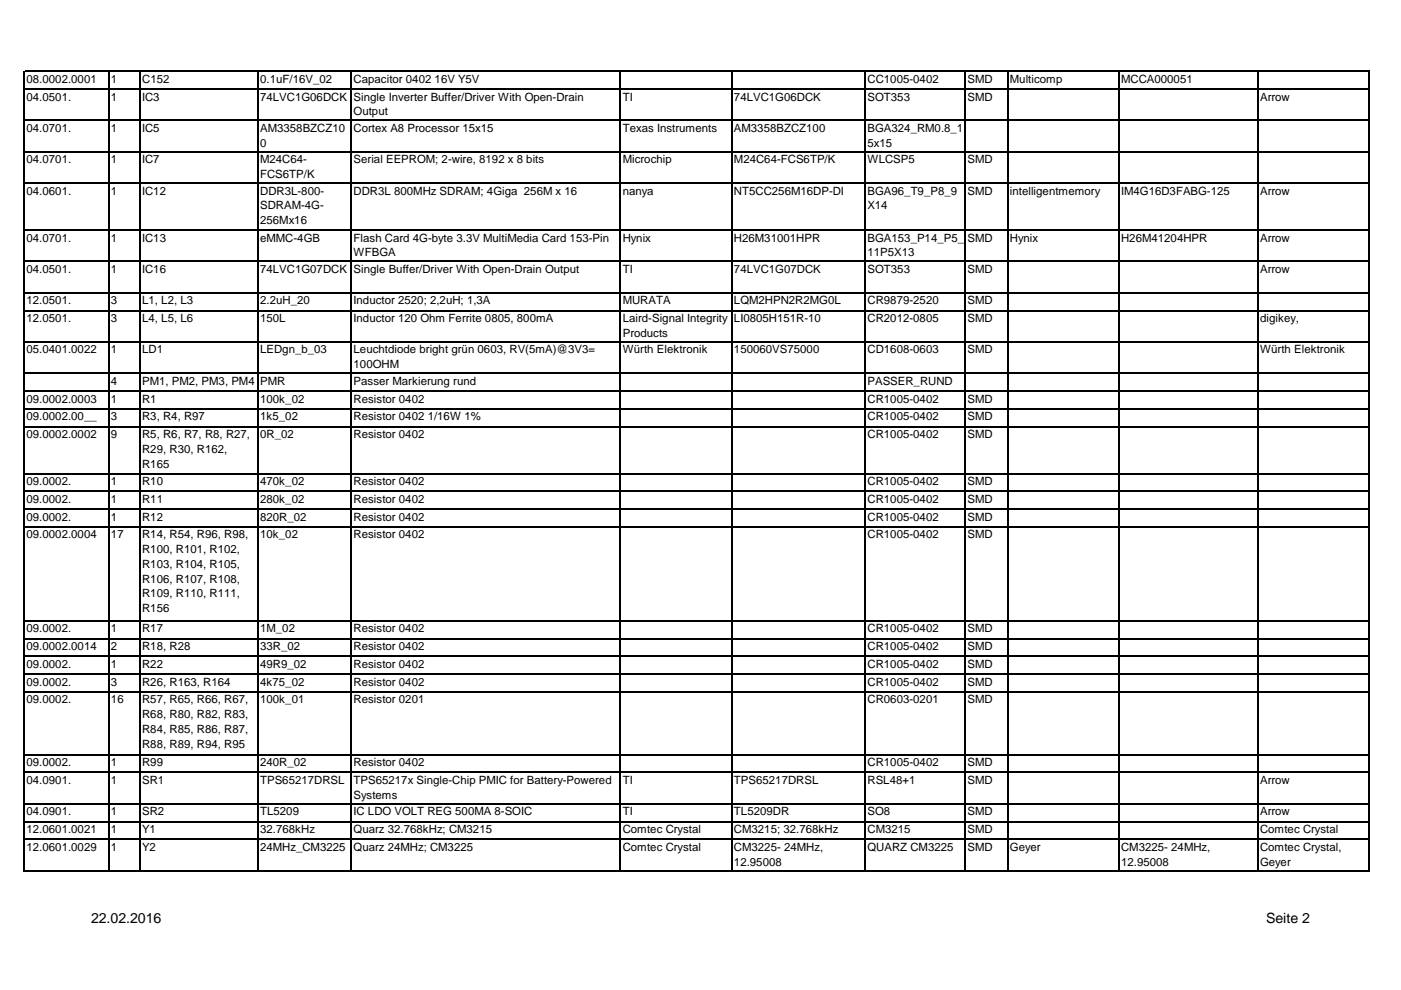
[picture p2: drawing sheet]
<svg xmlns="http://www.w3.org/2000/svg" width="297mm" height="210mm" viewBox="0 0 297 210" stroke-linecap="round" stroke-linejoin="round" font-family="sans-serif">
<defs><g id="words">
<g font-size="3">
<text x="19.3" y="195.6">22.02.2016</text>
<text x="268.4" y="195.6">Seite 2</text>
</g>
<g font-size="2.4">
<text x="5.6" y="17.6">08.0002.0001</text>
<text x="23.5" y="17.6">1</text>
<text x="30.1" y="17.6">C152</text>
<text x="55.2" y="17.6">0.1uF/16V_02</text>
<text x="75" y="17.6">Capacitor 0402 16V Y5V</text>
<text x="183.9" y="17.6">CC1005-0402</text>
<text x="205.1" y="17.6">SMD</text>
<text x="214.1" y="17.6">Multicomp</text>
<text x="237.7" y="17.6">MCCA000051</text>
<text x="5.6" y="21.3">04.0501.</text>
<text x="23.5" y="21.3">1</text>
<text x="30.1" y="21.3">IC3</text>
<text x="55.2" y="21.3">74LVC1G06DCK Single Inverter Buffer/Driver With Open-Drain</text>
<text x="132" y="21.3">TI</text>
<text x="155.6" y="21.3">74LVC1G06DCK</text>
<text x="183.9" y="21.3">SOT353</text>
<text x="205.1" y="21.3">SMD</text>
<text x="267.2" y="21.3">Arrow</text>
<text x="5.6" y="28">04.0701.</text>
<text x="23.5" y="28">1</text>
<text x="30.1" y="28">IC5</text>
<text x="55.2" y="28">AM3358BZCZ10</text>
<text x="75" y="28">Cortex A8 Processor 15x15</text>
<text x="75" y="24.5">Output</text>
<text x="132" y="28">Texas Instruments</text>
<text x="155.6" y="28">AM3358BZCZ100</text>
<text x="183.9" y="28">BGA324_RM0.8_1</text>
<text x="5.6" y="34.6">04.0701.</text>
<text x="23.5" y="34.6">1</text>
<text x="30.1" y="34.6">IC7</text>
<text x="55.2" y="31.1">0</text>
<text x="55.2" y="34.6">M24C64-</text>
<text x="75" y="34.6">Serial EEPROM; 2-wire, 8192 x 8 bits</text>
<text x="132" y="34.6">Microchip</text>
<text x="155.6" y="34.6">M24C64-FCS6TP/K</text>
<text x="183.9" y="34.6">WLCSP5</text>
<text x="183.9" y="31.1">5x15</text>
<text x="205.1" y="34.6">SMD</text>
<text x="5.6" y="41.3">04.0601.</text>
<text x="23.5" y="41.3">1</text>
<text x="30.1" y="41.3">IC12</text>
<text x="55.2" y="37.8">FCS6TP/K</text>
<text x="55.2" y="41.3">DDR3L-800-</text>
<text x="75" y="41.3">DDR3L 800MHz SDRAM; 4Giga 256M x 16</text>
<text x="132" y="41.3">nanya</text>
<text x="155.6" y="41.3">NT5CC256M16DP-DI</text>
<text x="183.9" y="41.3">BGA96_T9_P8_9</text>
<text x="205.1" y="41.3">SMD</text>
<text x="214.1" y="41.3">intelligentmemory</text>
<text x="237.7" y="41.3">IM4G16D3FABG-125</text>
<text x="267.2" y="41.3">Arrow</text>
<text x="55.2" y="44.4">SDRAM-4G-</text>
<text x="55.2" y="47.5">256Mx16</text>
<text x="183.9" y="44.4">X14</text>
<text x="5.6" y="51.2">04.0701.</text>
<text x="23.5" y="51.2">1</text>
<text x="30.1" y="51.2">IC13</text>
<text x="55.2" y="51.2">eMMC-4GB</text>
<text x="75" y="51.2">Flash Card 4G-byte 3.3V MultiMedia Card 153-Pin</text>
<text x="132" y="51.2">Hynix</text>
<text x="155.6" y="51.2">H26M31001HPR</text>
<text x="183.9" y="51.2">BGA153_P14_P5_</text>
<text x="205.1" y="51.2">SMD</text>
<text x="214.1" y="51.2">Hynix</text>
<text x="237.7" y="51.2">H26M41204HPR</text>
<text x="267.2" y="51.2">Arrow</text>
<text x="5.6" y="57.9">04.0501.</text>
<text x="23.5" y="57.9">1</text>
<text x="30.1" y="57.9">IC16</text>
<text x="55.2" y="57.9">74LVC1G07DCK Single Buffer/Driver With Open-Drain Output</text>
<text x="75" y="54.4">WFBGA</text>
<text x="132" y="57.9">TI</text>
<text x="155.6" y="57.9">74LVC1G07DCK</text>
<text x="183.9" y="54.4">11P5X13</text>
<text x="183.9" y="57.9">SOT353</text>
<text x="205.1" y="57.9">SMD</text>
<text x="267.2" y="57.9">Arrow</text>
<text x="5.6" y="64.5">12.0501.</text>
<text x="23.5" y="64.5">3</text>
<text x="30.1" y="64.5">L1, L2, L3</text>
<text x="55.2" y="64.5">2.2uH_20</text>
<text x="75" y="64.5">Inductor 2520; 2,2uH; 1,3A</text>
<text x="132" y="64.5">MURATA</text>
<text x="155.6" y="64.5">LQM2HPN2R2MG0L</text>
<text x="183.9" y="64.5">CR9879-2520</text>
<text x="205.1" y="64.5">SMD</text>
<text x="5.6" y="68.3">12.0501.</text>
<text x="23.5" y="68.3">3</text>
<text x="30.1" y="68.3">L4, L5, L6</text>
<text x="55.2" y="68.3">150L</text>
<text x="75" y="68.3">Inductor 120 Ohm Ferrite 0805, 800mA</text>
<text x="132" y="71.4">Products</text>
<text x="132" y="68.3">Laird-Signal Integrity</text>
<text x="155.6" y="68.3">LI0805H151R-10</text>
<text x="183.9" y="68.3">CR2012-0805</text>
<text x="205.1" y="68.3">SMD</text>
<text x="267.2" y="68.3">digikey,</text>
<text x="5.6" y="74.9">05.0401.0022</text>
<text x="23.5" y="74.9">1</text>
<text x="30.1" y="74.9">LD1</text>
<text x="55.2" y="74.9">LEDgn_b_03</text>
<text x="75" y="74.9">Leuchtdiode bright grün 0603, RV(5mA)@3V3=</text>
<text x="132" y="74.9">Würth Elektronik</text>
<text x="155.6" y="74.9">150060VS75000</text>
<text x="183.9" y="74.9">CD1608-0603</text>
<text x="205.1" y="74.9">SMD</text>
<text x="267.2" y="74.9">Würth Elektronik</text>
<text x="23.5" y="81.6">4</text>
<text x="30.1" y="81.6">PM1, PM2, PM3, PM4 PMR</text>
<text x="75" y="81.6">Passer Markierung rund</text>
<text x="75" y="78.1">100OHM</text>
<text x="183.9" y="81.6">PASSER_RUND</text>
<text x="5.6" y="85.3">09.0002.0003</text>
<text x="5.6" y="89.1">09.0002.00__</text>
<text x="23.5" y="85.3">1</text>
<text x="23.5" y="89.1">3</text>
<text x="30.1" y="85.3">R1</text>
<text x="30.1" y="89.1">R3, R4, R97</text>
<text x="55.2" y="89.1">1k5_02</text>
<text x="55.2" y="85.3">100k_02</text>
<text x="75" y="89.1">Resistor 0402 1/16W 1%</text>
<text x="75" y="85.3">Resistor 0402</text>
<text x="183.9" y="85.3">CR1005-0402</text>
<text x="183.9" y="89.1">CR1005-0402</text>
<text x="205.1" y="85.3">SMD</text>
<text x="205.1" y="89.1">SMD</text>
<text x="5.6" y="92.9">09.0002.0002</text>
<text x="23.5" y="92.9">9</text>
<text x="30.1" y="92.9">R5, R6, R7, R8, R27,</text>
<text x="55.2" y="92.9">0R_02</text>
<text x="75" y="92.9">Resistor 0402</text>
<text x="183.9" y="92.9">CR1005-0402</text>
<text x="205.1" y="92.9">SMD</text>
<text x="30.1" y="96">R29, R30, R162,</text>
<text x="30.1" y="99.1">R165</text>
<text x="5.6" y="102.8">09.0002.</text>
<text x="5.6" y="106.6">09.0002.</text>
<text x="23.5" y="102.8">1</text>
<text x="23.5" y="106.6">1</text>
<text x="30.1" y="102.8">R10</text>
<text x="30.1" y="106.6">R11</text>
<text x="55.2" y="102.8">470k_02</text>
<text x="55.2" y="106.6">280k_02</text>
<text x="75" y="102.8">Resistor 0402</text>
<text x="75" y="106.6">Resistor 0402</text>
<text x="183.9" y="102.8">CR1005-0402</text>
<text x="183.9" y="106.6">CR1005-0402</text>
<text x="205.1" y="102.8">SMD</text>
<text x="205.1" y="106.6">SMD</text>
<text x="5.6" y="110.4">09.0002.</text>
<text x="23.5" y="110.4">1</text>
<text x="30.1" y="110.4">R12</text>
<text x="55.2" y="110.4">820R_02</text>
<text x="75" y="110.4">Resistor 0402</text>
<text x="183.9" y="110.4">CR1005-0402</text>
<text x="205.1" y="110.4">SMD</text>
<text x="5.6" y="114.1">09.0002.0004</text>
<text x="23.5" y="114.1">17</text>
<text x="30.1" y="117.3">R100, R101, R102,</text>
<text x="30.1" y="114.1">R14, R54, R96, R98,</text>
<text x="55.2" y="114.1">10k_02</text>
<text x="75" y="114.1">Resistor 0402</text>
<text x="183.9" y="114.1">CR1005-0402</text>
<text x="205.1" y="114.1">SMD</text>
<text x="30.1" y="120.4">R103, R104, R105,</text>
<text x="30.1" y="123.5">R106, R107, R108,</text>
<text x="30.1" y="126.7">R109, R110, R111,</text>
<text x="30.1" y="129.8">R156</text>
<text x="5.6" y="134.1">09.0002.</text>
<text x="5.6" y="137.8">09.0002.0014</text>
<text x="23.5" y="134.1">1</text>
<text x="23.5" y="137.8">2</text>
<text x="30.1" y="134.1">R17</text>
<text x="30.1" y="137.8">R18, R28</text>
<text x="55.2" y="137.8">33R_02</text>
<text x="55.2" y="134.1">1M_02</text>
<text x="75" y="137.8">Resistor 0402</text>
<text x="75" y="134.1">Resistor 0402</text>
<text x="183.9" y="134.1">CR1005-0402</text>
<text x="183.9" y="137.8">CR1005-0402</text>
<text x="205.1" y="134.1">SMD</text>
<text x="205.1" y="137.8">SMD</text>
<text x="5.6" y="141.6">09.0002.</text>
<text x="23.5" y="141.6">1</text>
<text x="30.1" y="141.6">R22</text>
<text x="55.2" y="141.6">49R9_02</text>
<text x="75" y="141.6">Resistor 0402</text>
<text x="183.9" y="141.6">CR1005-0402</text>
<text x="205.1" y="141.6">SMD</text>
<text x="5.6" y="145.4">09.0002.</text>
<text x="5.6" y="149.1">09.0002.</text>
<text x="23.5" y="145.4">3</text>
<text x="23.5" y="149.1">16</text>
<text x="30.1" y="149.1">R57, R65, R66, R67,</text>
<text x="30.1" y="145.4">R26, R163, R164</text>
<text x="55.2" y="145.4">4k75_02</text>
<text x="55.2" y="149.1">100k_01</text>
<text x="75" y="145.4">Resistor 0402</text>
<text x="75" y="149.1">Resistor 0201</text>
<text x="183.9" y="149.1">CR0603-0201</text>
<text x="183.9" y="145.4">CR1005-0402</text>
<text x="205.1" y="149.1">SMD</text>
<text x="205.1" y="145.4">SMD</text>
<text x="30.1" y="152.3">R68, R80, R82, R83,</text>
<text x="30.1" y="155.4">R84, R85, R86, R87,</text>
<text x="30.1" y="158.5">R88, R89, R94, R95</text>
<text x="5.6" y="162.4">09.0002.</text>
<text x="5.6" y="166.2">04.0901.</text>
<text x="23.5" y="162.4">1</text>
<text x="23.5" y="166.2">1</text>
<text x="30.1" y="162.4">R99</text>
<text x="30.1" y="166.2">SR1</text>
<text x="55.2" y="166.2">TPS65217DRSL</text>
<text x="55.2" y="162.4">240R_02</text>
<text x="75" y="166.2">TPS65217x Single-Chip PMIC for Battery-Powered</text>
<text x="75" y="162.4">Resistor 0402</text>
<text x="132" y="166.2">TI</text>
<text x="155.6" y="166.2">TPS65217DRSL</text>
<text x="183.9" y="166.2">RSL48+1</text>
<text x="183.9" y="162.4">CR1005-0402</text>
<text x="205.1" y="166.2">SMD</text>
<text x="205.1" y="162.4">SMD</text>
<text x="267.2" y="166.2">Arrow</text>
<text x="5.6" y="172.8">04.0901.</text>
<text x="23.5" y="172.8">1</text>
<text x="30.1" y="172.8">SR2</text>
<text x="55.2" y="172.8">TL5209</text>
<text x="75" y="172.8">IC LDO VOLT REG 500MA 8-SOIC</text>
<text x="75" y="169.3">Systems</text>
<text x="132" y="172.8">TI</text>
<text x="155.6" y="172.8">TL5209DR</text>
<text x="183.9" y="172.8">SO8</text>
<text x="205.1" y="172.8">SMD</text>
<text x="267.2" y="172.8">Arrow</text>
<text x="5.6" y="176.6">12.0601.0021</text>
<text x="23.5" y="176.6">1</text>
<text x="30.1" y="176.6">Y1</text>
<text x="55.2" y="176.6">32.768kHz</text>
<text x="75" y="176.6">Quarz 32.768kHz; CM3215</text>
<text x="132" y="176.6">Comtec Crystal</text>
<text x="155.6" y="176.6">CM3215; 32.768kHz</text>
<text x="183.9" y="176.6">CM3215</text>
<text x="205.1" y="176.6">SMD</text>
<text x="267.2" y="176.6">Comtec Crystal</text>
<text x="5.6" y="180.4">12.0601.0029</text>
<text x="23.5" y="180.4">1</text>
<text x="30.1" y="180.4">Y2</text>
<text x="55.2" y="180.4">24MHz_CM3225</text>
<text x="75" y="180.4">Quarz 24MHz; CM3225</text>
<text x="132" y="180.4">Comtec Crystal</text>
<text x="155.6" y="183.5">12.95008</text>
<text x="155.6" y="180.4">CM3225- 24MHz,</text>
<text x="183.9" y="180.4">QUARZ CM3225</text>
<text x="205.1" y="180.4">SMD</text>
<text x="214.1" y="180.4">Geyer</text>
<text x="237.7" y="183.5">12.95008</text>
<text x="237.7" y="180.4">CM3225- 24MHz,</text>
<text x="267.2" y="180.4">Comtec Crystal,</text>
<text x="267.2" y="183.5">Geyer</text>
</g>
</g></defs>
<g fill="none" stroke="#000" stroke-width=".3">
<path d="M5.1 15v169.7M5.3 15.1h285.1M5.3 18.9h285.1M23 15.3v169.4M29.7 15.3v169.4M54.7 15.3v169.4M74.5 15.3v169.4M131.5 15.3v169.4M155.1 15.3v169.4M183.4 15.3v169.4M204.7 15.3v169.4M213.6 15.3v169.4"/>
<path d="M237.2 15.3v169.4M266.7 15.3v169.4M290.3 15.3v169.4M5.3 25.5h285.1M5.3 32.2h285.1M5.3 38.8h285.1M5.3 48.8h285.1M5.3 55.4h285.1M5.3 62.1h285.1M5.3 65.8h285.1M5.3 72.5h285.1M5.3 79.1h285.1"/>
<path d="M5.3 82.9h285.1M5.3 86.7h285.1M5.3 90.4h285.1M5.3 100.4h285.1M5.3 104.2h285.1M5.3 107.9h285.1M5.3 111.7h285.1M5.3 131.6h285.1M5.3 135.4h285.1M5.3 139.2h285.1M5.3 142.9h285.1M5.3 146.7h285.1"/>
<path d="M5.3 160h285.1M5.3 163.8h285.1M5.3 170.4h285.1M5.3 174.2h285.1M5.3 177.9h285.1M5.3 184.6h285.1"/>
</g>
<use href="#words"/>
</svg>
